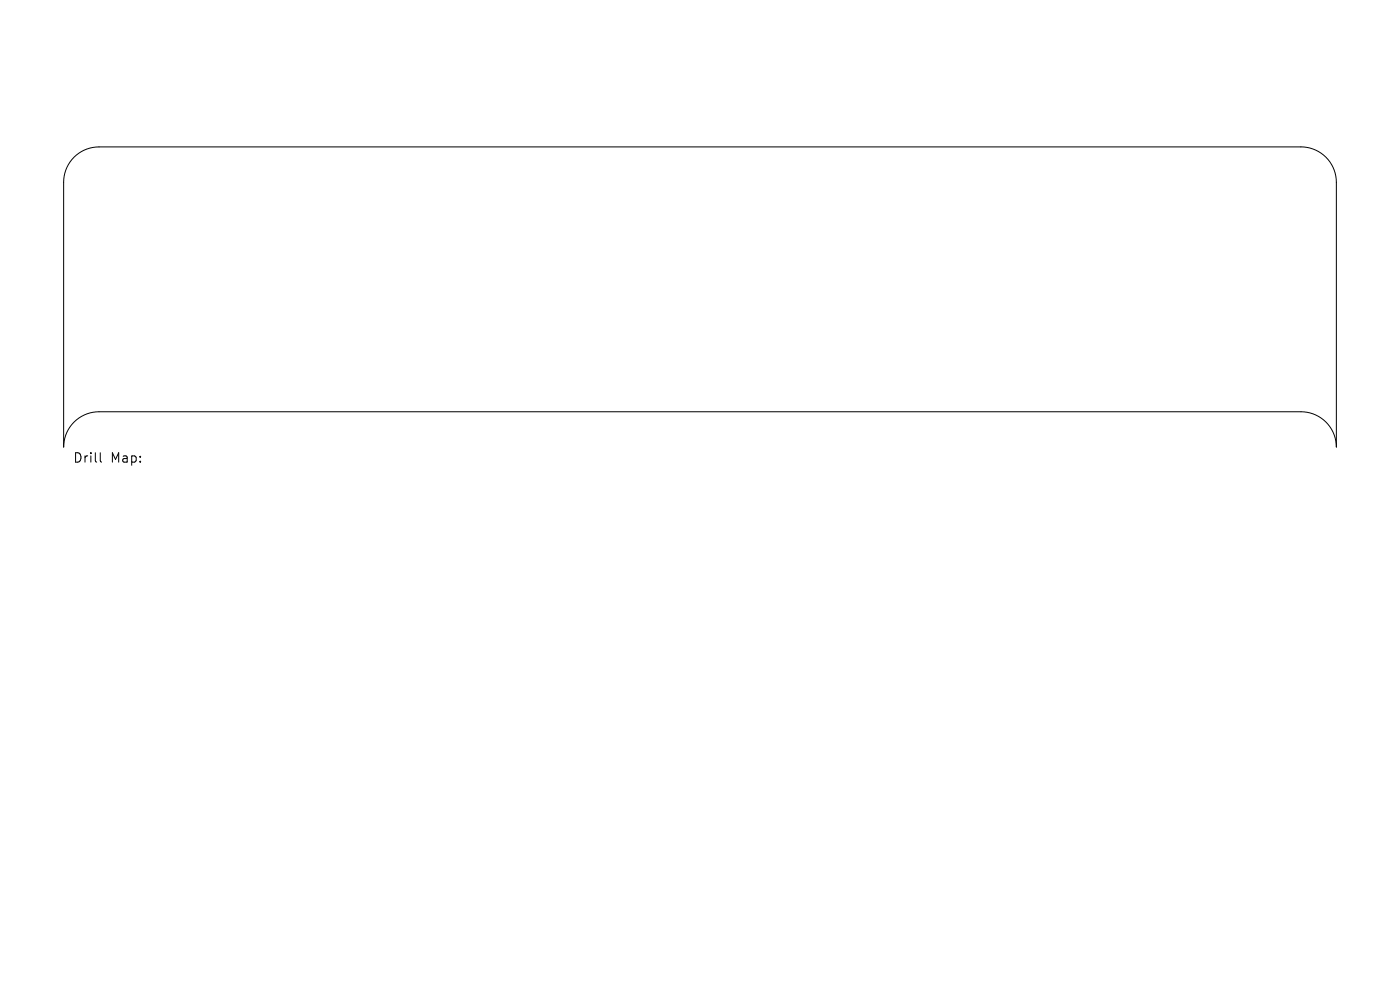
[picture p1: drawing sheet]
<svg xmlns="http://www.w3.org/2000/svg" width="297mm" height="210mm" viewBox="0 0 297 210" stroke-linecap="round" stroke-linejoin="round" font-family="sans-serif">
<defs><g id="words">
<g font-size="2.8">
<text x="15.4" y="98.4">Drill</text>
<text x="23.4" y="98.4">Map:</text>
</g>
</g></defs>
<path d="M276 31.2a7.5 7.5 0 0 1 7.5 7.5v56.1a7.5 7.5 0 0 0-7.5-7.5h-255a7.5 7.5 0 0 0-7.5 7.5v-56.1a7.5 7.5 0 0 1 7.5-7.5h255M21.3 96v1.8l.3 .2" fill="none" stroke="#000" stroke-width=".21"/>
<use href="#words"/>
</svg>
